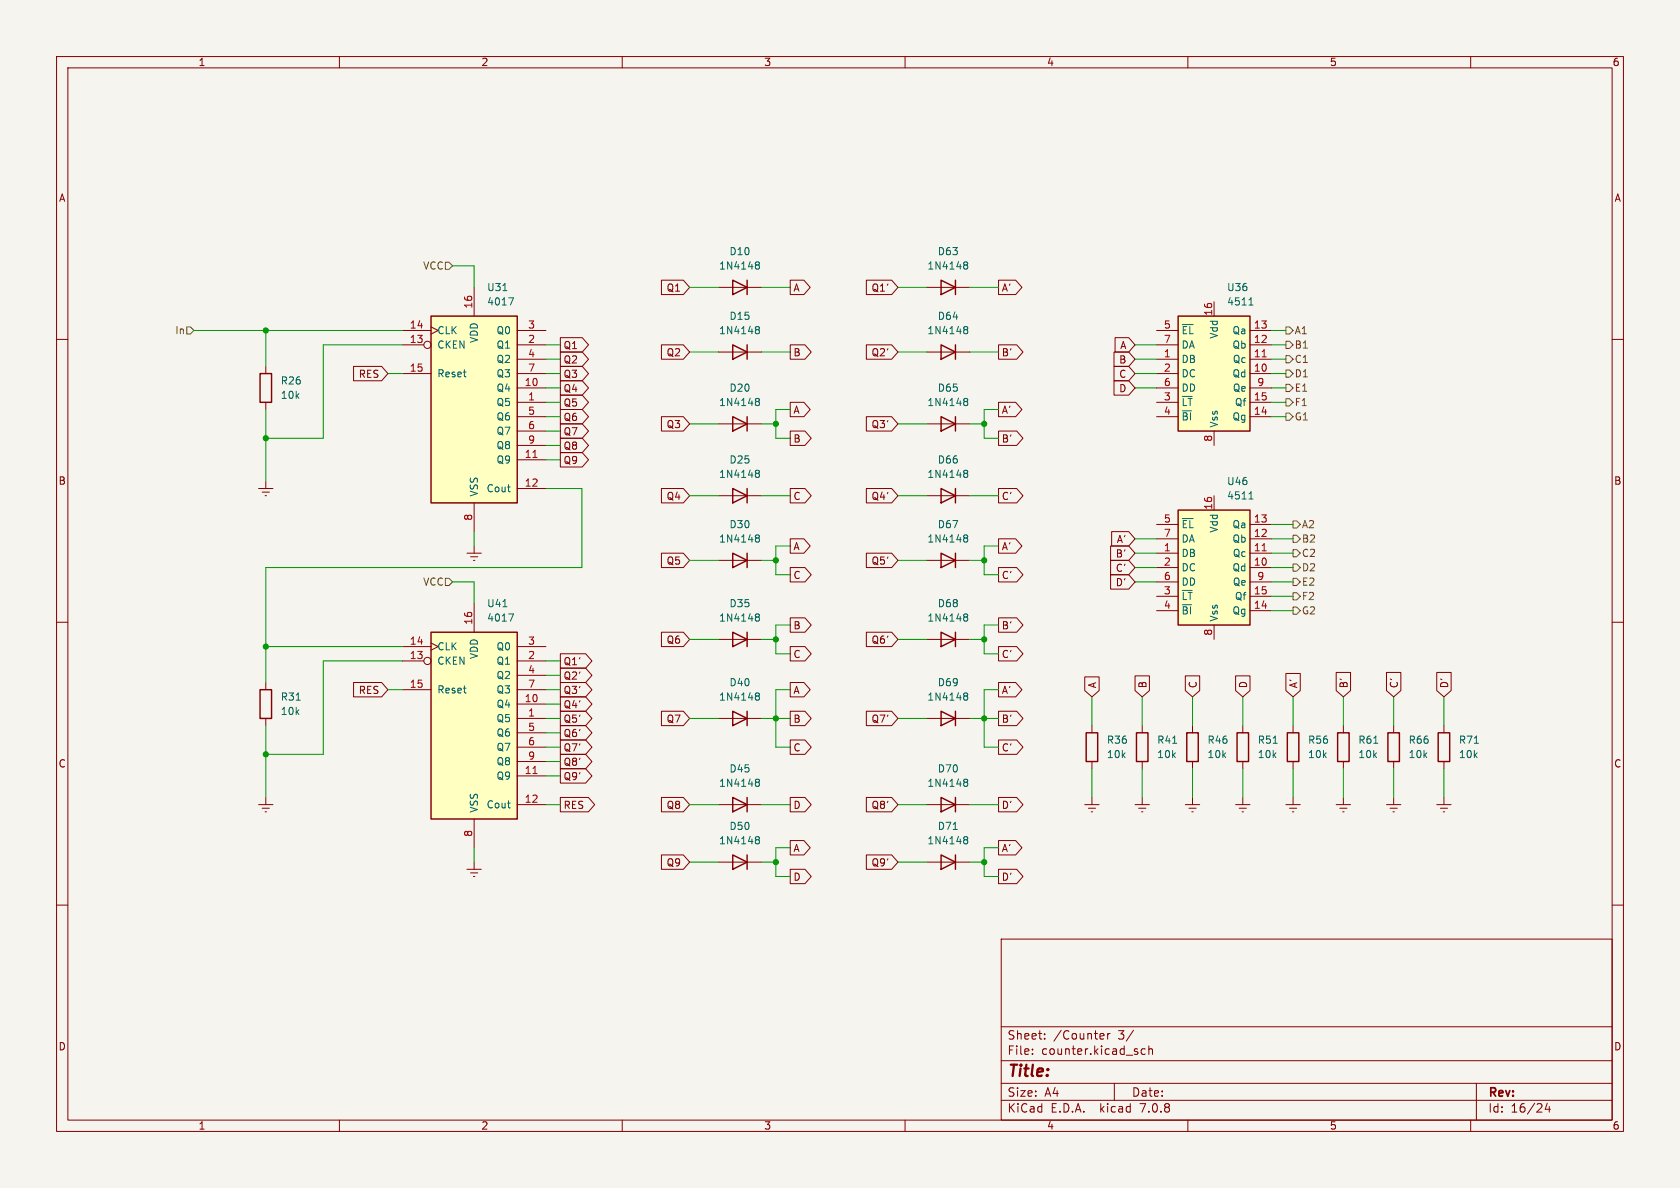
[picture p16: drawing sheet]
<svg xmlns="http://www.w3.org/2000/svg" width="297mm" height="210mm" viewBox="0 0 297 210" stroke-linecap="round" stroke-linejoin="round" font-family="sans-serif">
<defs><g id="words">
<text font-size="2.8" fill="#840000" x="178" y="190.9">Title:</text>
<g font-size="2.1" fill="#840000">
<text x="178" y="184">Sheet:</text>
<text x="186.2" y="184">/Counter</text>
<text x="197.7" y="184">3/</text>
<text x="178" y="186.7">File:</text>
<text x="184.1" y="186.7">counter.kicad_sch</text>
<text x="178" y="196.9">KiCad</text>
<text x="178" y="194.1">Size:</text>
<text x="184.7" y="194.1">A4</text>
<text x="185.7" y="196.9">E.D.A.</text>
<text x="194.6" y="196.9">kicad</text>
<text x="200" y="194.1">Date:</text>
<text x="201.8" y="196.9">7.0.8</text>
<text x="263" y="194.3">Rev:</text>
<text x="263" y="196.9">Id:</text>
<text x="267.1" y="196.9">16/24</text>
</g>
<g font-size="1.8" fill="#840000">
<text x="35" y="11.9">1</text>
<text x="85" y="11.9">2</text>
<text x="135" y="11.9">3</text>
<text x="185" y="11.9">4</text>
<text x="235" y="11.9">5</text>
<text x="285" y="11.9">6</text>
<text x="10.3" y="35.9">A</text>
<text x="285.3" y="35.9">A</text>
<text x="117.7" y="51.8">Q1</text>
<text x="140.2" y="51.8">A</text>
<text x="154" y="51.8">Q1'</text>
<text x="177" y="51.8">A'</text>
<text x="99.5" y="64.5">Q2</text>
<text x="99.5" y="61.9">Q1</text>
<text x="117.7" y="63.2">Q2</text>
<text x="140.2" y="63.2">B</text>
<text x="154" y="63.2">Q2'</text>
<text x="177" y="63.2">B'</text>
<text x="197.8" y="64.5">B</text>
<text x="197.9" y="61.9">A</text>
<text x="63.3" y="67">RES</text>
<text x="99.5" y="69.5">Q4</text>
<text x="99.5" y="67">Q3</text>
<text x="197.8" y="67">C</text>
<text x="197.8" y="69.5">D</text>
<text x="99.5" y="77.2">Q7</text>
<text x="99.5" y="74.6">Q6</text>
<text x="99.5" y="72.1">Q5</text>
<text x="117.7" y="75.9">Q3</text>
<text x="140.2" y="73.3">A</text>
<text x="154" y="75.9">Q3'</text>
<text x="177" y="73.3">A'</text>
<text x="99.5" y="79.7">Q8</text>
<text x="99.5" y="82.2">Q9</text>
<text x="140.2" y="78.4">B</text>
<text x="177" y="78.4">B'</text>
<text x="10.3" y="85.9">B</text>
<text x="117.7" y="88.6">Q4</text>
<text x="140.2" y="88.6">C</text>
<text x="154" y="88.6">Q4'</text>
<text x="177" y="88.6">C'</text>
<text x="285.3" y="85.9">B</text>
<text x="117.7" y="100">Q5</text>
<text x="140.2" y="97.5">A</text>
<text x="154" y="100">Q5'</text>
<text x="177" y="97.5">A'</text>
<text x="197.2" y="98.7">B'</text>
<text x="197.2" y="101.3">C'</text>
<text x="197.3" y="96.2">A'</text>
<text x="140.2" y="102.6">C</text>
<text x="177" y="102.6">C'</text>
<text x="197.2" y="103.8">D'</text>
<text x="117.7" y="114">Q6</text>
<text x="140.2" y="111.4">B</text>
<text x="154" y="114">Q6'</text>
<text x="177" y="111.4">B'</text>
<text x="99.5" y="117.8">Q1'</text>
<text x="140.2" y="116.5">C</text>
<text x="177" y="116.5">C'</text>
<text x="63.3" y="122.9">RES</text>
<text x="99.5" y="125.4">Q4'</text>
<text x="99.5" y="120.3">Q2'</text>
<text x="99.5" y="122.9">Q3'</text>
<text x="140.2" y="122.9">A</text>
<text x="177" y="122.9">A'</text>
<text x="194" y="121.8" transform="rotate(-90 194 121.8)">A</text>
<text x="202.9" y="121.8" transform="rotate(-90 202.9 121.8)">B</text>
<text x="211.8" y="121.8" transform="rotate(-90 211.8 121.8)">C</text>
<text x="220.7" y="121.8" transform="rotate(-90 220.7 121.8)">D</text>
<text x="229.6" y="121.8" transform="rotate(-90 229.6 121.8)">A'</text>
<text x="238.4" y="121.8" transform="rotate(-90 238.4 121.8)">B'</text>
<text x="247.3" y="121.8" transform="rotate(-90 247.3 121.8)">C'</text>
<text x="256.2" y="121.8" transform="rotate(-90 256.2 121.8)">D'</text>
<text x="99.5" y="130.5">Q6'</text>
<text x="99.5" y="128">Q5'</text>
<text x="117.7" y="128">Q7</text>
<text x="140.2" y="128">B</text>
<text x="154" y="128">Q7'</text>
<text x="177" y="128">B'</text>
<text x="10.3" y="135.9">C</text>
<text x="99.5" y="133">Q7'</text>
<text x="99.5" y="135.6">Q8'</text>
<text x="140.2" y="133">C</text>
<text x="177" y="133">C'</text>
<text x="285.3" y="135.9">C</text>
<text x="99.5" y="143.2">RES</text>
<text x="99.5" y="138.1">Q9'</text>
<text x="117.7" y="143.2">Q8</text>
<text x="140.2" y="143.2">D</text>
<text x="154" y="143.2">Q8'</text>
<text x="177" y="143.2">D'</text>
<text x="117.7" y="153.4">Q9</text>
<text x="140.2" y="150.8">A</text>
<text x="140.2" y="155.9">D</text>
<text x="154" y="153.4">Q9'</text>
<text x="177" y="150.8">A'</text>
<text x="177" y="155.9">D'</text>
<text x="10.3" y="185.9">D</text>
<text x="285.3" y="185.9">D</text>
<text x="35" y="199.9">1</text>
<text x="85" y="199.9">2</text>
<text x="135" y="199.9">3</text>
<text x="185" y="199.9">4</text>
<text x="235" y="199.9">5</text>
<text x="285" y="199.9">6</text>
</g>
<g font-size="1.8" fill="#725600">
<text x="74.7" y="47.9">VCC</text>
<text x="30.9" y="59.3">In</text>
<text x="228.8" y="59.3">A1</text>
<text x="228.8" y="64.4">C1</text>
<text x="228.8" y="61.8">B1</text>
<text x="228.8" y="69.4">E1</text>
<text x="228.8" y="66.9">D1</text>
<text x="228.8" y="72">F1</text>
<text x="228.8" y="74.5">G1</text>
<text x="230.1" y="93.6">A2</text>
<text x="230.1" y="101.2">D2</text>
<text x="230.1" y="98.7">C2</text>
<text x="230.1" y="96.1">B2</text>
<text x="74.7" y="103.7">VCC</text>
<text x="230.1" y="103.7">E2</text>
<text x="230.1" y="106.3">F2</text>
<text x="230.1" y="108.8">G2</text>
</g>
<g font-size="1.8" fill="#006464">
<text x="127" y="47.9">1N4148</text>
<text x="128.9" y="45.3">D10</text>
<text x="163.8" y="47.9">1N4148</text>
<text x="165.7" y="45.3">D63</text>
<text x="86" y="51.7">U31</text>
<text x="216.8" y="51.7">U36</text>
<text x="77.2" y="59.3">CLK</text>
<text x="86" y="54.2">4017</text>
<text x="87.7" y="59.3">Q0</text>
<text x="127" y="59.3">1N4148</text>
<text x="128.9" y="56.7">D15</text>
<text x="163.8" y="59.3">1N4148</text>
<text x="165.7" y="56.7">D64</text>
<text x="208.8" y="59.3">~{EL}</text>
<text x="215.5" y="60" transform="rotate(-90 215.5 60)">Vdd</text>
<text x="216.8" y="54.2">4511</text>
<text x="217.8" y="59.3">Qa</text>
<text x="77.2" y="61.8">CKEN</text>
<text x="84.7" y="60.7" transform="rotate(-90 84.7 60.7)">VDD</text>
<text x="87.7" y="61.8">Q1</text>
<text x="87.7" y="64.4">Q2</text>
<text x="208.8" y="64.4">DB</text>
<text x="208.8" y="61.8">DA</text>
<text x="217.8" y="61.8">Qb</text>
<text x="217.8" y="64.4">Qc</text>
<text x="49.5" y="70.7">10k</text>
<text x="49.5" y="68.2">R26</text>
<text x="77.2" y="66.9">Reset</text>
<text x="87.7" y="72">Q5</text>
<text x="87.7" y="69.4">Q4</text>
<text x="87.7" y="66.9">Q3</text>
<text x="127" y="72">1N4148</text>
<text x="128.9" y="69.4">D20</text>
<text x="163.8" y="72">1N4148</text>
<text x="165.7" y="69.4">D65</text>
<text x="208.8" y="66.9">DC</text>
<text x="208.8" y="72">~{LT}</text>
<text x="208.8" y="69.4">DD</text>
<text x="217.8" y="66.9">Qd</text>
<text x="217.8" y="69.4">Qe</text>
<text x="218.2" y="72">Qf</text>
<text x="87.7" y="74.5">Q6</text>
<text x="87.7" y="77.1">Q7</text>
<text x="208.8" y="74.5">~{BI}</text>
<text x="215.5" y="75.7" transform="rotate(-90 215.5 75.7)">Vss</text>
<text x="217.8" y="74.5">Qg</text>
<text x="87.7" y="82.1">Q9</text>
<text x="87.7" y="79.6">Q8</text>
<text x="128.9" y="82.1">D25</text>
<text x="165.7" y="82.1">D66</text>
<text x="84.7" y="87.9" transform="rotate(-90 84.7 87.9)">VSS</text>
<text x="85.9" y="87.2">Cout</text>
<text x="127" y="84.7">1N4148</text>
<text x="163.8" y="84.7">1N4148</text>
<text x="216.8" y="86">U46</text>
<text x="216.8" y="88.5">4511</text>
<text x="128.9" y="93.6">D30</text>
<text x="165.7" y="93.6">D67</text>
<text x="208.8" y="93.6">~{EL}</text>
<text x="215.5" y="94.3" transform="rotate(-90 215.5 94.3)">Vdd</text>
<text x="217.8" y="93.6">Qa</text>
<text x="127" y="96.1">1N4148</text>
<text x="163.8" y="96.1">1N4148</text>
<text x="208.8" y="98.7">DB</text>
<text x="208.8" y="101.2">DC</text>
<text x="208.8" y="96.1">DA</text>
<text x="217.8" y="101.2">Qd</text>
<text x="217.8" y="96.1">Qb</text>
<text x="217.8" y="98.7">Qc</text>
<text x="86" y="107.5">U41</text>
<text x="128.9" y="107.5">D35</text>
<text x="165.7" y="107.5">D68</text>
<text x="208.8" y="106.3">~{LT}</text>
<text x="208.8" y="103.7">DD</text>
<text x="217.8" y="103.7">Qe</text>
<text x="218.2" y="106.3">Qf</text>
<text x="86" y="110.1">4017</text>
<text x="127" y="110.1">1N4148</text>
<text x="163.8" y="110.1">1N4148</text>
<text x="208.8" y="108.8">~{BI}</text>
<text x="215.5" y="110" transform="rotate(-90 215.5 110)">Vss</text>
<text x="217.8" y="108.8">Qg</text>
<text x="77.2" y="117.7">CKEN</text>
<text x="77.2" y="115.2">CLK</text>
<text x="84.7" y="116.6" transform="rotate(-90 84.7 116.6)">VDD</text>
<text x="87.7" y="117.7">Q1</text>
<text x="87.7" y="115.2">Q0</text>
<text x="49.5" y="124.1">R31</text>
<text x="77.2" y="122.8">Reset</text>
<text x="87.7" y="125.3">Q4</text>
<text x="87.7" y="120.2">Q2</text>
<text x="87.7" y="122.8">Q3</text>
<text x="127" y="124.1">1N4148</text>
<text x="128.9" y="121.5">D40</text>
<text x="163.8" y="124.1">1N4148</text>
<text x="165.7" y="121.5">D69</text>
<text x="49.5" y="126.6">10k</text>
<text x="87.7" y="127.9">Q5</text>
<text x="87.7" y="130.4">Q6</text>
<text x="195.6" y="131.7">R36</text>
<text x="204.5" y="131.7">R41</text>
<text x="213.4" y="131.7">R46</text>
<text x="222.3" y="131.7">R51</text>
<text x="231.1" y="131.7">R56</text>
<text x="240" y="131.7">R61</text>
<text x="248.9" y="131.7">R66</text>
<text x="257.8" y="131.7">R71</text>
<text x="87.7" y="132.9">Q7</text>
<text x="87.7" y="135.5">Q8</text>
<text x="128.9" y="136.8">D45</text>
<text x="165.7" y="136.8">D70</text>
<text x="195.6" y="134.2">10k</text>
<text x="204.5" y="134.2">10k</text>
<text x="213.4" y="134.2">10k</text>
<text x="222.3" y="134.2">10k</text>
<text x="231.1" y="134.2">10k</text>
<text x="240" y="134.2">10k</text>
<text x="248.9" y="134.2">10k</text>
<text x="257.8" y="134.2">10k</text>
<text x="84.7" y="143.8" transform="rotate(-90 84.7 143.8)">VSS</text>
<text x="85.9" y="143.1">Cout</text>
<text x="87.7" y="138">Q9</text>
<text x="127" y="139.3">1N4148</text>
<text x="163.8" y="139.3">1N4148</text>
<text x="127" y="149.5">1N4148</text>
<text x="128.9" y="146.9">D50</text>
<text x="163.8" y="149.5">1N4148</text>
<text x="165.7" y="146.9">D71</text>
</g>
<g font-size="1.8" fill="#a90000">
<text x="72.3" y="58.2">14</text>
<text x="83.6" y="54.7" transform="rotate(-90 83.6 54.7)">16</text>
<text x="93.3" y="58.2">3</text>
<text x="205.7" y="58.2">5</text>
<text x="214.4" y="55.9" transform="rotate(-90 214.4 55.9)">16</text>
<text x="221.6" y="58.2">13</text>
<text x="72.3" y="60.7">13</text>
<text x="72.3" y="65.8">15</text>
<text x="93.3" y="60.7">2</text>
<text x="93.3" y="63.2">4</text>
<text x="93.3" y="65.8">7</text>
<text x="205.7" y="63.2">1</text>
<text x="205.7" y="65.8">2</text>
<text x="205.7" y="60.7">7</text>
<text x="221.6" y="65.8">10</text>
<text x="221.6" y="63.2">11</text>
<text x="221.6" y="60.7">12</text>
<text x="92.7" y="68.3">10</text>
<text x="93.3" y="70.9">1</text>
<text x="205.7" y="70.9">3</text>
<text x="205.7" y="68.3">6</text>
<text x="221.6" y="70.9">15</text>
<text x="222.2" y="68.3">9</text>
<text x="93.3" y="73.4">5</text>
<text x="93.3" y="75.9">6</text>
<text x="205.7" y="73.4">4</text>
<text x="221.6" y="73.4">14</text>
<text x="92.7" y="81">11</text>
<text x="93.3" y="78.5">9</text>
<text x="214.4" y="78.2" transform="rotate(-90 214.4 78.2)">8</text>
<text x="92.7" y="86.1">12</text>
<text x="83.6" y="92.1" transform="rotate(-90 83.6 92.1)">8</text>
<text x="205.7" y="92.5">5</text>
<text x="205.7" y="95">7</text>
<text x="214.4" y="90.2" transform="rotate(-90 214.4 90.2)">16</text>
<text x="221.6" y="95">12</text>
<text x="221.6" y="92.5">13</text>
<text x="205.7" y="97.5">1</text>
<text x="205.7" y="100.1">2</text>
<text x="221.6" y="100.1">10</text>
<text x="221.6" y="97.5">11</text>
<text x="205.7" y="105.2">3</text>
<text x="205.7" y="107.7">4</text>
<text x="205.7" y="102.6">6</text>
<text x="221.6" y="107.7">14</text>
<text x="221.6" y="105.2">15</text>
<text x="222.2" y="102.6">9</text>
<text x="83.6" y="110.5" transform="rotate(-90 83.6 110.5)">16</text>
<text x="214.4" y="112.5" transform="rotate(-90 214.4 112.5)">8</text>
<text x="72.3" y="116.6">13</text>
<text x="72.3" y="114">14</text>
<text x="93.3" y="116.6">2</text>
<text x="93.3" y="114">3</text>
<text x="93.3" y="119.1">4</text>
<text x="72.3" y="121.7">15</text>
<text x="92.7" y="124.2">10</text>
<text x="93.3" y="121.7">7</text>
<text x="93.3" y="126.7">1</text>
<text x="93.3" y="129.3">5</text>
<text x="93.3" y="131.8">6</text>
<text x="92.7" y="136.9">11</text>
<text x="93.3" y="134.4">9</text>
<text x="92.7" y="142">12</text>
<text x="83.6" y="148" transform="rotate(-90 83.6 148)">8</text>
</g>
</g></defs>
<path d="M0 0h297v210h-297z" fill="#f5f4ef" stroke="#f5f4ef" stroke-width=".18"/>
<g fill="none" stroke="#840000" stroke-width=".18">
<path d="M10 10h277v190h-277zM12 12h273v186h-273zM60 10v2M110 10v2M160 10v2M210 10v2M260 10v2M10 60h2M71.1 58.4h5.1M76.2 57.8l1.3 .6-1.3 .7M83.8 50.8v5.1M91.4 58.4h5.1"/>
<path d="M99.1 59.7h3.8l1.1 1.3-1.1 1.2h-3.8zM116.9 49.5h3.9l1.1 1.3-1.1 1.3h-3.9zM127 50.8h7.6M139.7 49.5h2.4l1.1 1.3-1.1 1.3h-2.4zM153.2 49.5h4.4l1.1 1.3-1.1 1.3h-4.4zM163.8 50.8h7.6M176.5 49.5h3.1l1.1 1.3-1.1 1.3h-3.1zM197.1 59.7h2.4l1.2 1.3-1.2 1.2h-2.4zM204.5 58.4h3.8M214.6 53.3v2.6M221 58.4h3.8M285 60h2"/>
<path d="M47 64.8v1.2M47 71.1v1.3M62.5 64.8h5l1.1 1.2-1.1 1.3h-5zM71.1 61h3.8M71.1 66h5.1M91.4 71.1h5.1M91.4 68.6h5.1M91.4 61h5.1M91.4 66h5.1M91.4 63.5h5.1M91.4 73.7h5.1M91.4 76.2h5.1"/>
<path d="M91.4 78.7h5.1M99.1 67.3h3.8l1.1 1.3-1.1 1.3h-3.8zM99.1 62.2h3.8l1.1 1.3-1.1 1.3h-3.8zM99.1 64.8h3.8l1.1 1.2-1.1 1.3h-3.8zM99.1 74.9h3.8l1.1 1.3-1.1 1.3h-3.8zM99.1 72.4h3.8l1.1 1.3-1.1 1.2h-3.8zM99.1 69.8h3.8l1.1 1.3-1.1 1.3h-3.8zM99.1 77.5h3.8l1.1 1.2-1.1 1.3h-3.8zM116.9 73.7h3.9l1.1 1.2-1.1 1.3h-3.9zM116.9 61h3.9l1.1 1.2-1.1 1.3h-3.9zM127 74.9h7.6M127 62.2h7.6"/>
<path d="M139.7 71.1h2.4l1.1 1.3-1.1 1.3h-2.4zM139.7 76.2h2.6l1.1 1.3-1.1 1.2h-2.6zM139.7 61h2.6l1.1 1.2-1.1 1.3h-2.6zM153.2 61h4.4l1.1 1.2-1.1 1.3h-4.4zM153.2 73.7h4.4l1.1 1.2-1.1 1.3h-4.4zM163.8 74.9h7.6M163.8 62.2h7.6M176.5 76.2h3.2l1.2 1.3-1.2 1.2h-3.2zM176.5 61h3.2l1.2 1.2-1.2 1.3h-3.2zM176.5 71.1h3.1l1.1 1.3-1.1 1.3h-3.1zM196.9 62.2h2.6l1.2 1.3-1.2 1.3h-2.6zM196.9 64.8h2.6l1.2 1.2-1.2 1.3h-2.6z"/>
<path d="M196.9 67.3h2.6l1.2 1.3-1.2 1.3h-2.6zM204.5 71.1h3.8M204.5 68.6h3.8M204.5 61h3.8M204.5 66h3.8M204.5 63.5h3.8M204.5 73.7h3.8M214.6 76.2v2.5M221 71.1h3.8M221 68.6h3.8M221 61h3.8M221 66h3.8"/>
<path d="M221 63.5h3.8M221 73.7h3.8M45.7 86.4h2.6M46.4 87h1.2M46.9 87.6h.2M47 85.1v1.3M82.5 97.8h2.6M83.2 98.4h1.3M83.7 99.1h.2M83.8 88.9v5.1M83.8 96.5v1.3M91.4 81.3h5.1"/>
<path d="M91.4 86.4h5.1M99.1 80h3.8l1.1 1.3-1.1 1.3h-3.8zM116.9 97.8h3.9l1.1 1.3-1.1 1.2h-3.9zM116.9 86.4h3.9l1.1 1.2-1.1 1.3h-3.9zM127 87.6h7.6M127 99.1h7.6M139.7 86.4h2.6l1.1 1.2-1.1 1.3h-2.6zM139.7 95.2h2.4l1.1 1.3-1.1 1.3h-2.4zM153.2 97.8h4.4l1.1 1.3-1.1 1.2h-4.4zM153.2 86.4h4.4l1.1 1.2-1.1 1.3h-4.4zM163.8 87.6h7.6M163.8 99.1h7.6"/>
<path d="M176.5 95.2h3.1l1.1 1.3-1.1 1.3h-3.1zM176.5 86.4h3.2l1.2 1.2-1.2 1.3h-3.2zM196.3 96.5h3.2l1.2 1.3-1.2 1.3h-3.2zM196.3 99.1h3.2l1.2 1.2-1.2 1.3h-3.2zM196.5 94h3l1.2 1.3-1.2 1.2h-3zM204.5 97.8h3.8M204.5 95.3h3.8M204.5 92.7h3.8M214.6 87.6v2.6M221 97.8h3.8M221 95.3h3.8M221 92.7h3.8"/>
<path d="M10 110h2M71.1 116.8h3.8M71.1 114.3h5.1M76.2 113.7l1.3 .6-1.3 .6M83.8 106.7v5.1M91.4 116.8h5.1M91.4 114.3h5.1M91.4 119.4h5.1M99.1 115.6h4.4l1.2 1.2-1.2 1.3h-4.4zM99.1 118.1h4.4l1.2 1.3-1.2 1.3h-4.4zM116.9 111.8h3.9l1.1 1.2-1.1 1.3h-3.9zM127 113h7.6"/>
<path d="M139.7 100.3h2.6l1.1 1.3-1.1 1.3h-2.6zM139.7 114.3h2.6l1.1 1.3-1.1 1.2h-2.6zM139.7 109.2h2.6l1.1 1.3-1.1 1.3h-2.6zM153.2 111.8h4.4l1.1 1.2-1.1 1.3h-4.4zM163.8 113h7.6M176.5 114.3h3.2l1.2 1.3-1.2 1.2h-3.2zM176.5 109.2h3.2l1.2 1.3-1.2 1.3h-3.2zM176.5 100.3h3.2l1.2 1.3-1.2 1.3h-3.2zM191.8 119.7h2.5v2.4l-1.3 1.1-1.2-1.1zM196.3 101.6h3.2l1.2 1.3-1.2 1.2h-3.2zM200.7 119.5h2.5v2.6l-1.3 1.1-1.2-1.1zM204.5 100.3h3.8"/>
<path d="M204.5 108h3.8M204.5 105.4h3.8M204.5 102.9h3.8M209.5 119.5h2.6v2.6l-1.3 1.1-1.3-1.1zM214.6 110.5v2.5M218.4 119.5h2.6v2.6l-1.3 1.1-1.3-1.1zM221 100.3h3.8M221 108h3.8M221 105.4h3.8M221 102.9h3.8M227.3 119.1h2.6v3l-1.3 1.1-1.3-1.1zM236.2 118.9h2.6v3.2l-1.3 1.1-1.3-1.1z"/>
<path d="M245.1 118.9h2.6v3.2l-1.3 1.1-1.3-1.1zM254 118.9h2.5v3.2l-1.2 1.1-1.3-1.1zM285 110h2M47 120.7v1.2M47 127v1.3M62.5 120.6h5l1.1 1.3-1.1 1.3h-5zM71.1 121.9h5.1M91.4 127h5.1M91.4 124.5h5.1M91.4 137.2h5.1M91.4 121.9h5.1M91.4 129.5h5.1"/>
<path d="M91.4 132.1h5.1M91.4 134.6h5.1M99.1 128.3h4.4l1.2 1.2-1.2 1.3h-4.4zM99.1 125.7h4.4l1.2 1.3-1.2 1.3h-4.4zM99.1 130.8h4.4l1.2 1.3-1.2 1.3h-4.4zM99.1 135.9h4.4l1.2 1.3-1.2 1.2h-4.4zM99.1 133.3h4.4l1.2 1.3-1.2 1.3h-4.4zM99.1 123.2h4.4l1.2 1.3-1.2 1.2h-4.4zM99.1 120.6h4.4l1.2 1.3-1.2 1.3h-4.4zM116.9 125.7h3.9l1.1 1.3-1.1 1.3h-3.9zM127 127h7.6M139.7 120.6h2.4l1.1 1.3-1.1 1.3h-2.4z"/>
<path d="M139.7 125.7h2.6l1.1 1.3-1.1 1.3h-2.6zM139.7 130.8h2.6l1.1 1.3-1.1 1.3h-2.6zM153.2 125.7h4.4l1.1 1.3-1.1 1.3h-4.4zM163.8 127h7.6M176.5 125.7h3.2l1.2 1.3-1.2 1.3h-3.2zM176.5 130.8h3.2l1.2 1.3-1.2 1.3h-3.2zM176.5 120.6h3.1l1.1 1.3-1.1 1.3h-3.1zM193 128.3v1.2M193 134.6v1.3M201.9 128.3v1.2M201.9 134.6v1.3M210.8 128.3v1.2"/>
<path d="M210.8 134.6v1.3M219.7 128.3v1.2M219.7 134.6v1.3M228.6 128.3v1.2M228.6 134.6v1.3M237.5 128.3v1.2M237.5 134.6v1.3M246.4 128.3v1.2M246.4 134.6v1.3M255.3 128.3v1.2M255.3 134.6v1.3M10 160h2"/>
<path d="M45.7 142.2h2.6M46.4 142.9h1.2M46.9 143.5h.2M47 141v1.2M82.5 153.7h2.6M83.2 154.3h1.3M83.7 154.9h.2M83.8 144.8v5.1M83.8 152.4v1.3M91.4 142.2h5.1M99.1 141h4.9l1.1 1.2-1.1 1.3h-4.9zM116.9 141h3.9l1.1 1.2-1.1 1.3h-3.9z"/>
<path d="M116.9 151.1h3.9l1.1 1.3-1.1 1.3h-3.9zM127 142.2h7.6M127 152.4h7.6M139.7 141h2.6l1.1 1.2-1.1 1.3h-2.6zM139.7 148.6h2.4l1.1 1.3-1.1 1.2h-2.4zM139.7 153.7h2.6l1.1 1.2-1.1 1.3h-2.6zM153.2 151.1h4.4l1.1 1.3-1.1 1.3h-4.4zM153.2 141h4.4l1.1 1.2-1.1 1.3h-4.4zM163.8 142.2h7.6M163.8 152.4h7.6M176.5 141h3.2l1.2 1.2-1.2 1.3h-3.2zM176.5 148.6h3.1l1.1 1.3-1.1 1.2h-3.1z"/>
<path d="M176.5 153.7h3.2l1.2 1.2-1.2 1.3h-3.2zM191.8 142.2h2.5M192.4 142.9h1.3M192.9 143.5h.3M193 141v1.2M200.7 142.2h2.5M201.3 142.9h1.3M201.8 143.5h.3M201.9 141v1.2M209.5 142.2h2.6M210.2 142.9h1.3M210.7 143.5h.2"/>
<path d="M210.8 141v1.2M218.4 142.2h2.6M219.1 142.9h1.2M219.6 143.5h.2M219.7 141v1.2M227.3 142.2h2.6M228 142.9h1.2M228.5 143.5h.2M228.6 141v1.2M236.2 142.2h2.6M236.9 142.9h1.2M237.4 143.5h.2"/>
<path d="M237.5 141v1.2M245.1 142.2h2.5M245.7 142.9h1.3M246.3 143.5h.2M246.4 141v1.2M254 142.2h2.5M254.6 142.9h1.3M255.1 143.5h.3M255.3 141v1.2M285 160h2M177 166h108v32h-108zM60 198v2"/>
<path d="M110 198v2M160 198v2M177 194.5h108M177 191.5h108M177 187.5h108M177 181.5h108M182.5 186.3v.1M182.5 185.5v.1M184.7 183.6v.1M184.7 182.8v.1M195 182.7l.2 .4-.7 .1M195.1 183.6l-.1 .1"/>
<path d="M195.8 182.7v1M196.2 182.7l-.2 .1-.2 .2M197 191.5v3M200.4 182.1l-1.3 2M202.5 185.5l-.5-.1-.3 .3v.4l.2 .2h.6M203.1 185.5l.2-.1 .4 .1v.9M203.1 184.9v1.5M210 198v2M260 198v2M261 191.5v6.5M273.5 195l-.3 1.1h.9M273.9 195.6v1"/>
<circle cx="75.6" cy="61" r=".63"/>
<circle cx="75.6" cy="116.8" r=".63"/>
</g>
<g fill="none" stroke="#840000" stroke-width=".25">
<path d="M76.2 55.9h15.2v33h-15.2zM129.5 49.5l2.6 1.3-2.6 1.3zM132.1 49.5v2.6M166.4 49.5l2.5 1.3-2.5 1.3zM168.9 49.5v2.6M208.3 55.9h12.7v20.3h-12.7zM46 66h2v5.1h-2zM129.5 61l2.6 1.2-2.6 1.3zM129.5 73.7l2.6 1.2-2.6 1.3zM132.1 61v2.5M132.1 73.7v2.5M166.4 73.7l2.5 1.2-2.5 1.3z"/>
<path d="M166.4 61l2.5 1.2-2.5 1.3zM168.9 61v2.5M168.9 73.7v2.5M129.5 97.8l2.6 1.3-2.6 1.2zM129.5 86.4l2.6 1.2-2.6 1.3zM132.1 86.4v2.5M132.1 97.8v2.5M166.4 86.4l2.5 1.2-2.5 1.3zM166.4 97.8l2.5 1.3-2.5 1.2zM168.9 86.4v2.5M168.9 97.8v2.5M208.3 90.2h12.7v20.3h-12.7z"/>
<path d="M76.2 111.8h15.2v33h-15.2zM129.5 111.8l2.6 1.2-2.6 1.3zM132.1 111.8v2.5M166.4 111.8l2.5 1.2-2.5 1.3zM168.9 111.8v2.5M46 121.9h2v5.1h-2zM129.5 125.7l2.6 1.3-2.6 1.3zM132.1 125.7v2.6M166.4 125.7l2.5 1.3-2.5 1.3zM168.9 125.7v2.6M192 129.5h2.1v5.1h-2.1zM200.9 129.5h2v5.1h-2z"/>
<path d="M209.8 129.5h2v5.1h-2zM218.7 129.5h2v5.1h-2zM227.6 129.5h2v5.1h-2zM236.5 129.5h2v5.1h-2zM245.4 129.5h2v5.1h-2zM254.3 129.5h2v5.1h-2zM129.5 151.1l2.6 1.3-2.6 1.3zM129.5 141l2.6 1.2-2.6 1.3zM132.1 141v2.5M132.1 151.1v2.6M166.4 151.1l2.5 1.3-2.5 1.3zM166.4 141l2.5 1.2-2.5 1.3z"/>
<path d="M168.9 141v2.5M168.9 151.1v2.6"/>
</g>
<g fill="none" stroke="#006464" stroke-width=".18">
<path d="M88.9 51.4h.7M89.9 52.6h.9l-.6 1.3M133.7 46.4l.3-.1 .2 .1 .1 .2-.3 .2M133.7 57.8l.3-.1 .2 .2 .1 .1-.3 .3M133.7 46.8h.1M133.7 58.2l.1 .1M133.8 58.3h.2M133.8 46.8h.2M133.8 46.8l-.1 .1M133.8 58.3h-.1M134 46.8l.3 .3-.1 .3-.2 .2-.3-.1M134 58.3l.3 .2-.1 .4-.2 .1-.3-.1"/>
<path d="M170.5 46.4l.3-.1 .2 .1 .1 .2-.3 .2M170.5 57.8l.3-.1 .2 .2 .1 .1-.3 .3M170.5 58.2l.1 .1M170.5 46.8h.1M170.6 58.3h.2M170.6 58.3h-.1M170.6 46.8h.2M170.6 46.8l-.1 .1M170.8 46.8l.3 .3-.1 .3-.2 .2-.3-.1M170.8 58.3l.3 .2-.1 .4-.2 .1-.3-.1M209 57.4h1.9M220.8 53.9h.7"/>
<path d="M220.9 53l.3-.4v1.3M133.7 70.5l.3-.1 .2 .2 .1 .1-.3 .3M133.7 70.9l.1 .1M133.8 71h.2M133.8 71h-.1M134 71l.3 .2-.1 .4-.2 .1-.3-.1M170.5 70.9l.1 .1M170.5 70.5l.3-.1 .2 .2 .1 .1-.3 .3M170.6 71h.2M170.6 71h-.1M170.8 71l.3 .2-.1 .4-.2 .1-.3-.1M209 70.1h1.8"/>
<path d="M133.7 83.2l.3-.1 .2 .2 .1 .1-.3 .3M133.7 94.6h.3l.2 .1 .1 .2-.3 .2M133.7 95l.1 .1M133.7 83.6l.1 .1M133.8 83.7h.2M133.8 95.1h.2M133.8 95.1l-.1 .1M133.8 83.7h-.1M134 83.7l.3 .2-.1 .4-.2 .1-.3-.1M134 95.1l.3 .2-.1 .4-.2 .1h-.3M170.5 83.2l.3-.1 .2 .2 .1 .1-.3 .3M170.5 94.6h.3l.2 .1 .1 .2-.3 .2"/>
<path d="M170.5 83.6l.1 .1M170.5 95l.1 .1M170.6 83.7h.2M170.6 83.7h-.1M170.6 95.1h.2M170.6 95.1l-.1 .1M170.8 83.7l.3 .2-.1 .4-.2 .1-.3-.1M170.8 95.1l.3 .2-.1 .4-.2 .1h-.3M209 91.7h1.9M220.8 88.2h.7M220.9 87.2l.3-.3v1.3M88.9 107.3h.7"/>
<path d="M89.9 108.5h.9l-.6 1.3M133.7 108.6l.3-.1 .2 .2 .1 .1-.3 .3M133.7 109l.1 .1M133.8 109.1h.2M133.8 109.1h-.1M134 109.1l.3 .2-.1 .4-.2 .1-.3-.1M170.5 108.6l.3-.1 .2 .2 .1 .1-.3 .3M170.5 109l.1 .1M170.6 109.1h.2M170.6 109.1h-.1M170.8 109.1l.3 .2-.1 .4-.2 .1-.3-.1M209 104.4h1.8"/>
<path d="M52.4 123.8h.7M133.7 122.6l.3-.1 .2 .1 .1 .2-.3 .2M133.7 137.8l.3-.1 .2 .2 .1 .1-.3 .3M133.7 138.2l.1 .1M133.7 123h.1M133.8 138.3h.2M133.8 138.3h-.1M133.8 123h.2M133.8 123l-.1 .1M134 123l.3 .3-.1 .3-.2 .2-.3-.1M134 138.3l.3 .2-.1 .4-.2 .1-.3-.1M170.5 122.6l.3-.1 .2 .1 .1 .2-.3 .2"/>
<path d="M170.5 137.8l.3-.1 .2 .2 .1 .1-.3 .3M170.5 123h.1M170.5 138.2l.1 .1M170.6 138.3h.2M170.6 123h.2M170.6 123l-.1 .1M170.6 138.3h-.1M170.8 123l.3 .3-.1 .3-.2 .2-.3-.1M170.8 138.3l.3 .2-.1 .4-.2 .1-.3-.1M207.3 131.4h.7M225.1 131.4h.7M242.9 131.4h.7"/>
<path d="M260.6 131.4h.8M133.7 148l.3-.1 .2 .1 .1 .2-.3 .2M133.7 148.4h.1M133.8 148.4h.2M133.8 148.4l-.1 .1M134 148.4l.3 .3-.1 .3-.2 .2-.3-.1M168.5 146.6h.7M170.5 148l.3-.1 .2 .1 .1 .2-.3 .2M170.5 148.4h.1M170.6 148.4h.2M170.6 148.4l-.1 .1M170.8 148.4l.3 .3-.1 .3-.2 .2-.3-.1"/>
</g>
<g fill="#ffffc2" stroke="#ffffc2" stroke-width=".18">
<path d="M76.2 55.9h15.2v33h-15.2z"/>
<path d="M208.3 55.9h12.7v20.3h-12.7z"/>
<path d="M208.3 90.2h12.7v20.3h-12.7z"/>
<path d="M76.2 111.8h15.2v33h-15.2z"/>
</g>
<path d="M223.1 63.1h.8M94.2 80.9h.7M223.1 97.4h.8M94.2 136.7h.7" fill="none" stroke="#a90000" stroke-width=".18"/>
<g fill="none" stroke="#725600" stroke-width=".18">
<path d="M33 57.8h.7l.6 .6-.6 .7h-.7zM78.7 46.4h.7l.6 .6-.6 .6h-.7zM227.3 57.8h.7l.6 .6-.6 .7h-.7zM227.3 67.9h.7l.6 .7-.6 .6h-.7zM227.3 73h.7l.6 .7-.6 .6h-.7zM227.3 65.4h.7l.6 .6-.6 .7h-.7zM227.3 70.5h.7l.6 .6-.6 .7h-.7zM227.3 62.9h.7l.6 .6-.6 .6h-.7zM227.3 60.3h.7l.6 .7-.6 .6h-.7zM228.6 99.7h.6l.7 .6-.7 .7h-.6zM228.6 97.2h.6l.7 .6-.7 .6h-.6zM228.6 92.1h.6l.7 .6-.7 .6h-.6z"/>
<path d="M228.6 94.6h.6l.7 .7-.7 .6h-.6zM78.7 102.2h.7l.6 .7-.6 .6h-.7zM228.6 107.3h.6l.7 .7-.7 .6h-.6zM228.6 102.2h.6l.7 .7-.7 .6h-.6zM228.6 104.8h.6l.7 .6-.7 .6h-.6z"/>
</g>
<g fill="none" stroke="#009600" stroke-width=".18">
<path d="M34.3 58.4h36.8M47 58.4v6.4M80 47h3.8v3.8M121.9 50.8h5.1M134.6 50.8h5.1M158.7 50.8h5.1M171.4 50.8h5.1M224.8 58.4h2.5M47 72.4v12.7M68.6 66h2.5M71.1 61h-14v16.5h-10.1M96.5 63.5h2.6"/>
<path d="M96.5 66h2.6M96.5 61h2.6M96.5 71.1h2.6M96.5 73.7h2.6M96.5 76.2h2.6M96.5 78.7h2.6M96.5 68.6h2.6M121.9 74.9h5.1M121.9 62.2h5.1M134.6 74.9h2.6M134.6 62.2h5.1M139.7 72.4h-2.5v5.1h2.5"/>
<path d="M158.7 74.9h5.1M158.7 62.2h5.1M171.4 74.9h2.6M171.4 62.2h5.1M176.5 72.4h-2.5v5.1h2.5M200.7 63.5h3.8M200.7 66h3.8M200.7 61h3.8M200.7 68.6h3.8M224.8 63.5h2.5M224.8 66h2.5M224.8 61h2.5"/>
<path d="M224.8 71.1h2.5M224.8 73.7h2.5M224.8 68.6h2.5M83.8 94v2.5M96.5 86.4h6.4v13.9h-55.9v20.4M96.5 81.3h2.6M121.9 99.1h5.1M121.9 87.6h5.1M134.6 99.1h2.6M134.6 87.6h5.1M139.7 96.5h-2.5v5.1h2.5M158.7 99.1h5.1"/>
<path d="M158.7 87.6h5.1M171.4 99.1h2.6M171.4 87.6h5.1M176.5 96.5h-2.5v5.1h2.5M200.7 97.8h3.8M200.7 95.3h3.8M224.8 92.7h3.8M224.8 97.8h3.8M224.8 95.3h3.8M47 114.3h24.1M71.1 116.8h-14v16.6h-10.1M80 102.9h3.8v3.8"/>
<path d="M96.5 119.4h2.6M96.5 116.8h2.6M121.9 113h5.1M134.6 113h2.6M139.7 110.5h-2.5v5.1h2.5M158.7 113h5.1M171.4 113h2.6M176.5 110.5h-2.5v5.1h2.5M200.7 102.9h3.8M200.7 100.3h3.8M224.8 105.4h3.8M224.8 102.9h3.8"/>
<path d="M224.8 108h3.8M224.8 100.3h3.8M47 128.3v12.7M68.6 121.9h2.5M96.5 121.9h2.6M96.5 127h2.6M96.5 132.1h2.6M96.5 124.5h2.6M96.5 134.6h2.6M96.5 137.2h2.6M96.5 129.5h2.6M121.9 127h5.1"/>
<path d="M134.6 127h5.1M139.7 121.9h-2.5v10.2h2.5M158.7 127h5.1M171.4 127h5.1M176.5 121.9h-2.5v10.2h2.5M193 123.2v5.1M193 135.9v5.1M201.9 123.2v5.1M201.9 135.9v5.1M210.8 123.2v5.1M210.8 135.9v5.1M219.7 123.2v5.1"/>
<path d="M219.7 135.9v5.1M228.6 123.2v5.1M228.6 135.9v5.1M237.5 123.2v5.1M237.5 135.9v5.1M246.4 123.2v5.1M246.4 135.9v5.1M255.3 123.2v5.1M255.3 135.9v5.1M83.8 149.9v2.5M96.5 142.2h2.6M121.9 142.2h5.1"/>
<path d="M121.9 152.4h5.1M134.6 142.2h5.1M134.6 152.4h2.6M139.7 149.9h-2.5v5h2.5M158.7 142.2h5.1M158.7 152.4h5.1M171.4 142.2h5.1M171.4 152.4h2.6M176.5 149.9h-2.5v5h2.5"/>
</g>
<g fill="#009600" stroke="#009600" stroke-width=".18">
<circle cx="174" cy="113" r=".46"/>
<circle cx="174" cy="99.1" r=".46"/>
<circle cx="174" cy="152.4" r=".46"/>
<circle cx="174" cy="127" r=".46"/>
<circle cx="174" cy="74.9" r=".46"/>
<circle cx="47" cy="77.5" r=".46"/>
<circle cx="47" cy="58.4" r=".46"/>
<circle cx="137.2" cy="152.4" r=".46"/>
<circle cx="137.2" cy="113" r=".46"/>
<circle cx="137.2" cy="127" r=".46"/>
<circle cx="47" cy="133.4" r=".46"/>
<circle cx="47" cy="114.3" r=".46"/>
<circle cx="137.2" cy="99.1" r=".46"/>
<circle cx="137.2" cy="74.9" r=".46"/>
</g>
<use href="#words"/>
</svg>
